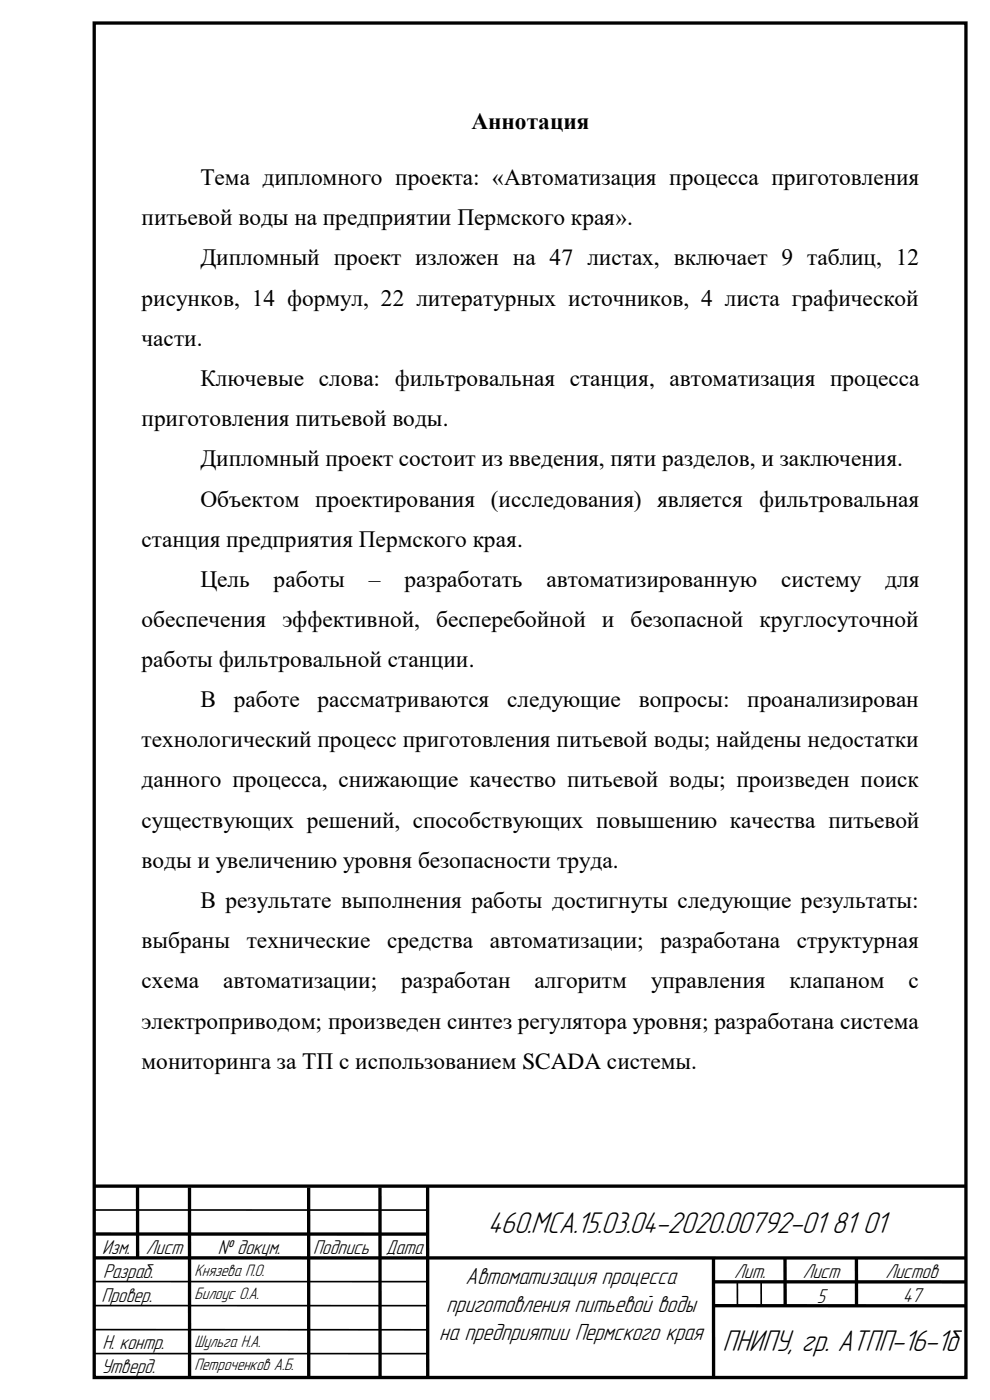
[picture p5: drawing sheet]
<svg xmlns="http://www.w3.org/2000/svg" width="210mm" height="297mm" viewBox="0 0 210 297" stroke-linecap="round" stroke-linejoin="round" font-family="sans-serif">
<defs><g id="words">
<g font-size="6.7">
<text x="103.5" y="261.7">460.МСА.15.03.04-2020.00792-01</text>
<text x="176.5" y="261.7">81</text>
<text x="183" y="261.7">01</text>
<text x="153.3" y="286.7">ПНИПУ, гр. АТПП-16-1б</text>
</g>
<g font-size="5.2">
<text x="98.8" y="272.5">Автоматизация процесса</text>
<text x="94.6" y="278.4">приготовления питьевой воды</text>
<text x="93.2" y="284.4">на предприятии Пермского края</text>
</g>
<g font-size="5">
<text x="100" y="27.3">Аннотация</text>
<text x="42.5" y="39.3">Тема дипломного проекта: «Автоматизация процесса приготовления</text>
<text x="30" y="47.8">питьевой воды на предприятии Пермского края».</text>
<text x="42.5" y="56.3">Дипломный проект изложен на 47 листах, включает 9 таблиц, 12</text>
<text x="30" y="64.9">рисунков, 14 формул, 22 литературных источников, 4 листа графической</text>
<text x="30" y="73.4">части.</text>
<text x="42.5" y="81.9">Ключевые слова: фильтровальная станция, автоматизация процесса</text>
<text x="30" y="90.4">приготовления питьевой воды.</text>
<text x="42.5" y="98.9">Дипломный проект состоит из введения, пяти разделов, и заключения.</text>
<text x="42.5" y="107.5">Объектом проектирования (исследования) является фильтровальная</text>
<text x="30" y="116">станция предприятия Пермского края.</text>
<text x="42.5" y="124.5">Цель</text>
<text x="58" y="124.5">работы</text>
<text x="78.2" y="124.5">–</text>
<text x="85.8" y="124.5">разработать</text>
<text x="115.9" y="124.5">автоматизированную</text>
<text x="165.7" y="124.5">систему</text>
<text x="187.8" y="124.5">для</text>
<text x="30" y="133">обеспечения эффективной, бесперебойной и безопасной круглосуточной</text>
<text x="30" y="141.5">работы фильтровальной станции.</text>
<text x="42.5" y="150">В</text>
<text x="49.6" y="150">работе</text>
<text x="67.3" y="150">рассматриваются</text>
<text x="107.6" y="150">следующие</text>
<text x="135.5" y="150">вопросы:</text>
<text x="158.5" y="150">проанализирован</text>
<text x="30" y="158.6">технологический процесс приготовления питьевой воды; найдены недостатки</text>
<text x="30" y="167.1">данного процесса, снижающие качество питьевой воды; произведен поиск</text>
<text x="30" y="175.6">существующих решений, способствующих повышению качества питьевой</text>
<text x="30" y="184.1">воды и увеличению уровня безопасности труда.</text>
<text x="42.5" y="192.6">В результате выполнения работы достигнуты следующие результаты:</text>
<text x="30" y="201.2">выбраны</text>
<text x="52.4" y="201.2">технические</text>
<text x="82.1" y="201.2">средства</text>
<text x="103.9" y="201.2">автоматизации;</text>
<text x="140.1" y="201.2">разработана</text>
<text x="169" y="201.2">структурная</text>
<text x="30" y="209.7">схема</text>
<text x="47.3" y="209.7">автоматизации;</text>
<text x="85.1" y="209.7">разработан</text>
<text x="113.4" y="209.7">алгоритм</text>
<text x="138.1" y="209.7">управления</text>
<text x="167.5" y="209.7">клапаном</text>
<text x="192.7" y="209.7">с</text>
<text x="30" y="218.2">электроприводом; произведен синтез регулятора уровня; разработана система</text>
<text x="30" y="226.7">мониторинга за ТП с использованием SCADA системы.</text>
</g>
<g font-size="4.5">
<text x="21.6" y="266.1">Изм.</text>
<text x="31" y="266.1">Лист</text>
<text x="46.2" y="266.1">№ докум.</text>
<text x="66.4" y="266.1">Подпись</text>
<text x="81.8" y="266.1">Дата</text>
<text x="21.9" y="271.2">Разраб.</text>
<text x="155.7" y="271.1">Лит.</text>
<text x="170.3" y="271.1">Лист</text>
<text x="187.8" y="271.1">Листов</text>
<text x="21.5" y="276.2">Провер.</text>
<text x="173.3" y="276.3">5</text>
<text x="191.5" y="276.2">47</text>
<text x="21.7" y="286.2">Н. контр.</text>
<text x="21.5" y="291.2">Утверд.</text>
</g>
<g font-size="3.7">
<text x="41.3" y="270.7">Князева П.О.</text>
<text x="41.3" y="275.6">Билоус О.А.</text>
<text x="41.3" y="285.7">Шульга Н.А.</text>
<text x="41.3" y="290.6">Петроченков А.Б.</text>
</g>
</g></defs>
<path d="M20 4.9h184.9v287.3h-184.9z" fill="none" stroke="#000" stroke-width=".71"/>
<g fill="none" stroke="#000" stroke-width=".71" stroke-linecap="butt">
<path d="M20.1 251.6h184.6M29.2 251.8v14.9M40.2 251.9v40.2M65.5 251.9v40.2M80.6 251.9v40.2M90.7 251.8v40.1M20.1 266.9h184.6M20.2 261.8h70.5M151.4 266.9v25M151.5 277h53.3M151.5 271.9l53.3 .1M166.5 266.9l.1 10"/>
<path d="M181.7 266.9v10"/>
</g>
<path d="M20.1 256.7h70.4M20.1 277h70.4M20.1 271.9h70.4M156.4 272v4.9M161.5 272.1v4.8M20.1 282.1h70.4M20.1 287.2h70.4" fill="none" stroke="#000" stroke-width=".35"/>
<use href="#words"/>
</svg>
